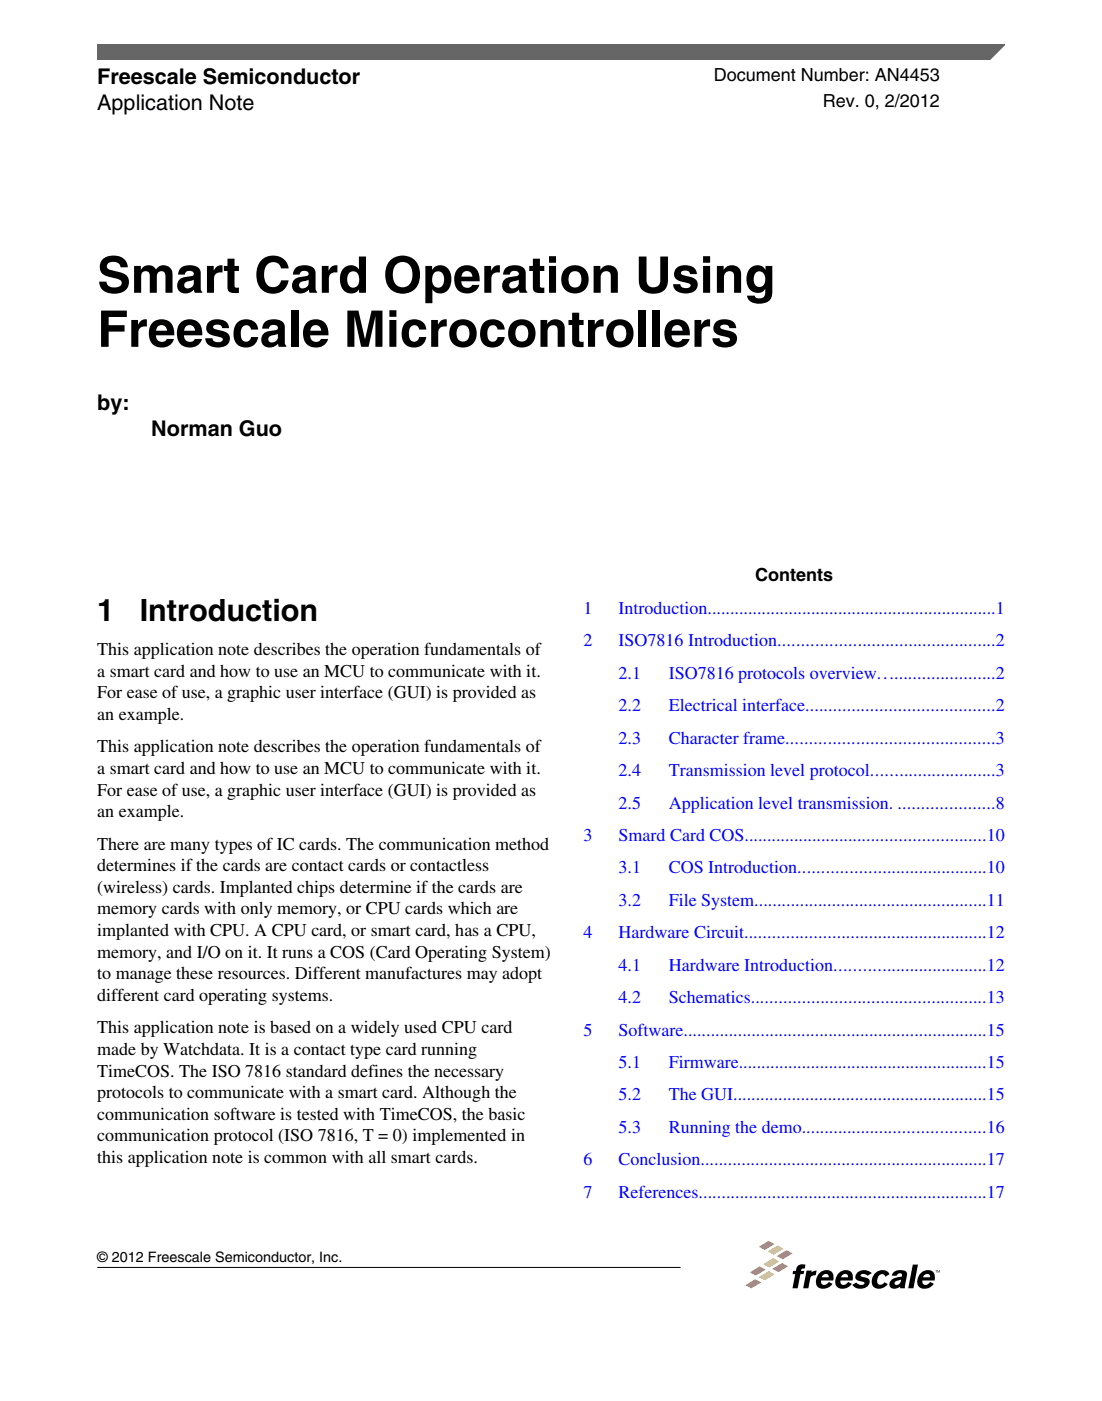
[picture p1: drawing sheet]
<svg xmlns="http://www.w3.org/2000/svg" width="216mm" height="274mm" viewBox="0 0 216 274" stroke-linecap="round" stroke-linejoin="round" font-family="sans-serif">
<defs><g id="words">
<g font-size="9.9">
<text x="19.1" y="57.3">Smart Card Operation Using</text>
<text x="19.1" y="67.9">Freescale Microcontrollers</text>
</g>
<g font-size="6">
<text x="19" y="121.6">1</text>
<text x="27.4" y="121.6">Introduction</text>
</g>
<g font-size="4.2">
<text x="19.1" y="16.5">Freescale Semiconductor</text>
<text x="19.1" y="21.6">Application Note</text>
<text x="19.1" y="80.3">by:</text>
<text x="29.6" y="85.4">Norman Guo</text>
</g>
<g font-size="3.5">
<text x="139.8" y="15.9">Document Number: AN4453</text>
<text x="161.2" y="21">Rev. 0, 2/2012</text>
<text x="147.9" y="113.8">Contents</text>
<text x="19.1" y="128.3">This application note describes the operation fundamentals of</text>
<text x="19.1" y="132.5">a smart card and how to use an MCU to communicate with it.</text>
<text x="19.1" y="136.7">For ease of use, a graphic user interface (GUI) is provided as</text>
<text x="19.1" y="141">an example.</text>
<text x="19.1" y="147.3">This application note describes the operation fundamentals of</text>
<text x="19.1" y="151.5">a smart card and how to use an MCU to communicate with it.</text>
<text x="19.1" y="155.8">For ease of use, a graphic user interface (GUI) is provided as</text>
<text x="19.1" y="160">an example.</text>
<text x="19.1" y="166.4">There are many types of IC cards. The communication method</text>
<text x="19.1" y="170.6">determines if the cards are contact cards or contactless</text>
<text x="19.1" y="174.8">(wireless) cards. Implanted chips determine if the cards are</text>
<text x="19.1" y="179.1">memory cards with only memory, or CPU cards which are</text>
<text x="19.1" y="183.3">implanted with CPU. A CPU card, or smart card, has a CPU,</text>
<text x="19.1" y="187.5">memory, and I/O on it. It runs a COS (Card Operating System)</text>
<text x="19.1" y="191.8">to manage these resources. Different manufactures may adopt</text>
<text x="19.1" y="196">different card operating systems.</text>
<text x="19.1" y="202.3">This application note is based on a widely used CPU card</text>
<text x="19.1" y="206.6">made by Watchdata. It is a contact type card running</text>
<text x="19.1" y="210.8">TimeCOS. The ISO 7816 standard defines the necessary</text>
<text x="19.1" y="215">protocols to communicate with a smart card. Although the</text>
<text x="19.1" y="219.3">communication software is tested with TimeCOS, the basic</text>
<text x="19.1" y="223.5">communication protocol (ISO 7816, T = 0) implemented in</text>
<text x="19.1" y="227.7">this application note is common with all smart cards.</text>
</g>
<g font-size="3.5" fill="#00f">
<text x="114.3" y="120.2">1</text>
<text x="121.2" y="120.2">Introduction................................................................1</text>
<text x="114.3" y="126.6">2</text>
<text x="121.2" y="126.6">ISO7816 Introduction...............................................2</text>
<text x="121.2" y="132.9">2.1</text>
<text x="131" y="132.9">ISO7816 protocols overview.........................2</text>
<text x="121.2" y="139.3">2.2</text>
<text x="131" y="139.3">Electrical interface.........................................2</text>
<text x="121.2" y="145.6">2.3</text>
<text x="131" y="145.6">Character frame.............................................3</text>
<text x="121.2" y="152">2.4</text>
<text x="131" y="152">Transmission level protocol...........................3</text>
<text x="121.2" y="158.3">2.5</text>
<text x="131" y="158.3">Application level transmission. .....................8</text>
<text x="114.3" y="164.7">3</text>
<text x="121.2" y="164.7">Smard Card COS.....................................................10</text>
<text x="121.2" y="171">3.1</text>
<text x="131" y="171">COS Introduction.........................................10</text>
<text x="121.2" y="177.4">3.2</text>
<text x="131" y="177.4">File System...................................................11</text>
<text x="114.3" y="183.7">4</text>
<text x="121.2" y="183.7">Hardware Circuit.....................................................12</text>
<text x="121.2" y="190.1">4.1</text>
<text x="131" y="190.1">Hardware Introduction.................................12</text>
<text x="121.2" y="196.4">4.2</text>
<text x="131" y="196.4">Schematics...................................................13</text>
<text x="114.3" y="202.8">5</text>
<text x="121.2" y="202.8">Software...................................................................15</text>
<text x="121.2" y="209.1">5.1</text>
<text x="131" y="209.1">Firmware.......................................................15</text>
<text x="121.2" y="215.5">5.2</text>
<text x="131" y="215.5">The GUI........................................................15</text>
<text x="121.2" y="221.8">5.3</text>
<text x="131" y="221.8">Running the demo........................................16</text>
<text x="114.3" y="228.2">6</text>
<text x="121.2" y="228.2">Conclusion...............................................................17</text>
<text x="114.3" y="234.5">7</text>
<text x="121.2" y="234.5">References...............................................................17</text>
</g>
<text font-size="2.8" x="19.1" y="247.1">© 2012 Freescale Semiconductor, Inc.</text>
</g></defs>
<path d="M19.1 8.7h177.8l-5.7 3.1h-172.1z" fill="#666"/>
<path d="M19.1 11.8v-3.1h177.8l-3.1 3.1" fill="none" stroke="#666" stroke-width=".28"/>
<path d="M19 248.2h114.3" fill="none" stroke="#000" stroke-width=".2"/>
<path d="M183.2 248.7h.4h-.1v.5l-.1-.5zM183.7 248.7l.2 .4 .2-.4v.5v-.4l-.2 .4-.2-.4v.4z" fill="#000"/>
<path d="M148.7 244.1l1.9-1.1 1.1 .6-1.9 1.1z" fill="#e66a08"/>
<path d="M150.4 245l1.9-1.1 1.2 .6-1.9 1.2z" fill="#ffc20f"/>
<path d="M152.2 246l1.9-1.2 1.2 .6-1.9 1.2z" fill="#e66a08"/>
<path d="M149.6 247.5l1.9-1.1 1.1 .6-1.9 1.2z" fill="#ffc20f"/>
<g fill="#e66a08">
<path d="M151.3 248.5l1.9-1.2 1.2 .6-1.9 1.2z"/>
<path d="M146.9 249.1l1.9-1.1 1.2 .6-1.9 1.1z"/>
</g>
<path d="M148.7 250.1l1.9-1.2 1.2 .6-1.9 1.2z" fill="#ffc20f"/>
<path d="M146 251.6l2-1.1 1.1 .6-1.9 1.2z" fill="#e66a08"/>
<g fill="#000">
<path d="M156.4 247.8l.8-.2h.6l-.1 .8h-.3a.39 .39 0 0 0-.5 .4h.7l-.2 .7h-.6l-.5 2.7h-1l.5-2.7h-.5l.1-.7h.5l.2-.5zM158 248.8h1v.3l1-.3-.2 .9h-.1a.82 .82 0 0 0-.9 .5l-.4 2h-1zM168.1 249.1a2.18 2.18 0 0 1 2.7 .2l-.8 .5-.7-.3a.58 .58 0 0 0-.7 .2 1.28 1.28 0 0 0 1.1 .5l.4 .2a1.26 1.26 0 0 1-1.1 1.9h-.8a1.72 1.72 0 0 1-1.2-.7l.8-.5 .6 .5a.75 .75 0 0 0 1-.4l-.1-.2-.4-.1a1.11 1.11 0 0 1-1.3-1zM171.6 249.2a1.69 1.69 0 0 1 2.7 .3l-.9 .5-.1-.3a.89 .89 0 0 0-1-.1 .89 .89 0 0 0-.4 .9 .75 .75 0 0 0 .4 1 .75 .75 0 0 0 1-.4l.6 .3a1.93 1.93 0 0 1-2.8 .5 2.18 2.18 0 0 1 .5-2.7zM178.8 247.6h1l-.8 4.6h-1.1z"/>
<path d="M160.6 249.2a2.06 2.06 0 0 0-.2 2.9 2.14 2.14 0 0 0 2.7-.7l-.7-.4-.2 .3a.7 .7 0 0 1-.9 .2 .7 .7 0 0 1-.4-.8h2.4a1.49 1.49 0 0 0-.5-1.8 1.49 1.49 0 0 0-1.8 0zM161.3 249.6a.6 .6 0 0 1 .7-.1 .6 .6 0 0 1 .4 .6h-1.4z"/>
<path d="M164.4 249.2a2.06 2.06 0 0 0-.2 2.9 2.14 2.14 0 0 0 2.7-.7l-.7-.4-.3 .3a.7 .7 0 0 1-.8 .2 .7 .7 0 0 1-.4-.8h2.3a1.49 1.49 0 0 0-.4-1.8 1.49 1.49 0 0 0-1.8 0zM165.1 249.6a.6 .6 0 0 1 .7-.1 .6 .6 0 0 1 .3 .6h-1.3z"/>
<path d="M174.9 249.3a2.12 2.12 0 0 1 2.7-.3l.1 .7-.4 2.5h-.9v-.3a1.47 1.47 0 0 1-2 .1 1.36 1.36 0 0 1 1.3-1.9l1-.1v-.5a.61 .61 0 0 0-1 .3h-1zM175.4 251l-.1 .4a.83 .83 0 0 0 .9 0 .83 .83 0 0 0 .4-.8z"/>
<path d="M180.5 249.2a2.06 2.06 0 0 0-.3 2.9 2.14 2.14 0 0 0 2.8-.7l-.8-.4-.2 .3a.7 .7 0 0 1-.9 .2 .7 .7 0 0 1-.4-.8h2.4a1.49 1.49 0 0 0-.4-1.8 1.49 1.49 0 0 0-1.9 0zM181.2 249.6a.6 .6 0 0 1 .7-.1 .6 .6 0 0 1 .3 .6h-1.4z"/>
</g>
<use href="#words"/>
</svg>
